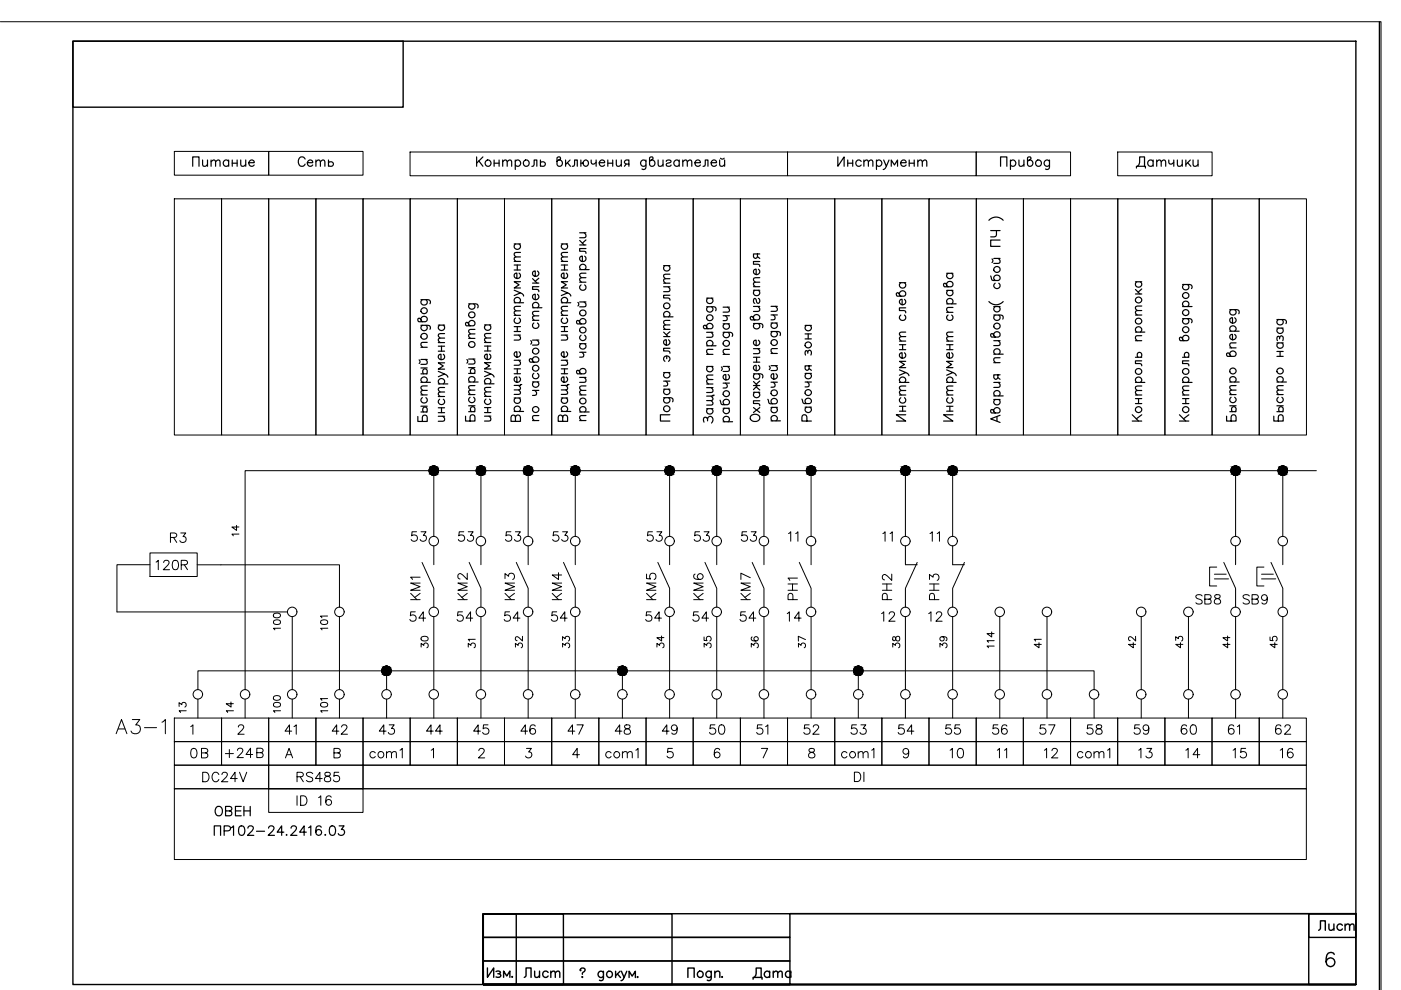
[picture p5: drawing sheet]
<svg xmlns="http://www.w3.org/2000/svg" width="297mm" height="210mm" viewBox="0 0 297 210" stroke-linecap="round" stroke-linejoin="round" font-family="sans-serif">
<defs><g id="words">
<g font-size="6.2">
<text x="23.6" y="156.6">A3-1</text>
<text x="122.1" y="209.2">докум.</text>
</g>
<g font-size="5.7">
<text x="176.7" y="37">Инструмент</text>
<text x="239.9" y="37">Датчики</text>
<text x="158.7" y="208.8">Дата</text>
</g>
<g font-size="5.3">
<text x="96.3" y="90.7" transform="rotate(-90 96.3 90.7)">инструмента</text>
<text x="35.3" y="116.4">R3</text>
<text x="86.4" y="116.1">53</text>
<text x="96.3" y="116.1">53</text>
<text x="106.2" y="116.1">53</text>
<text x="116.4" y="116.1">53</text>
<text x="136.2" y="116.1">53</text>
<text x="146.4" y="116.1">53</text>
<text x="156.3" y="116.1">53</text>
<text x="170.4" y="116.1" transform="rotate(-90 170.4 116.1)">11</text>
<text x="190.5" y="116.1" transform="rotate(-90 190.5 116.1)">11</text>
<text x="196.1" y="116.1">11</text>
<text x="32.1" y="122.1">120R</text>
<text x="90.3" y="128.4" transform="rotate(-90 90.3 128.4)">KM1</text>
<text x="110.4" y="128.4" transform="rotate(-90 110.4 128.4)">KM3</text>
<text x="120.3" y="128.4" transform="rotate(-90 120.3 128.4)">KM4</text>
<text x="140.4" y="128.4" transform="rotate(-90 140.4 128.4)">KM5</text>
<text x="150.3" y="128.4" transform="rotate(-90 150.3 128.4)">KM6</text>
<text x="170.4" y="128.4" transform="rotate(-90 170.4 128.4)">PH1</text>
<text x="200.4" y="128.4" transform="rotate(-90 200.4 128.4)">PH3</text>
<text x="252.6" y="129.5">SB8</text>
<text x="262.8" y="129.5">SB9</text>
<text x="86.1" y="133">54</text>
<text x="96" y="133">54</text>
<text x="106.2" y="133">54</text>
<text x="116.1" y="133">54</text>
<text x="136.2" y="133">54</text>
<text x="146" y="133">54</text>
<text x="155.9" y="133">54</text>
<text x="166.2" y="133">14</text>
<text x="185.9" y="133">12</text>
<text x="196.1" y="133">12</text>
<text x="39.5" y="161.9">0В</text>
<text x="46.9" y="161.9">+24В</text>
<text x="59.6" y="157">41</text>
<text x="69.5" y="157">42</text>
<text x="77.6" y="161.9">com1</text>
<text x="79.4" y="157">43</text>
<text x="89.6" y="157">44</text>
<text x="99.5" y="157">45</text>
<text x="109.7" y="157">46</text>
<text x="119.6" y="157">47</text>
<text x="127.7" y="161.9">com1</text>
<text x="129.5" y="157">48</text>
<text x="139.7" y="157">49</text>
<text x="149.6" y="157">50</text>
<text x="159.5" y="157">51</text>
<text x="169.7" y="157">52</text>
<text x="177.4" y="161.9">com1</text>
<text x="179.6" y="157">53</text>
<text x="189.4" y="157">54</text>
<text x="199.7" y="157">55</text>
<text x="200.4" y="161.9">10</text>
<text x="209.5" y="157">56</text>
<text x="219.4" y="157">57</text>
<text x="220.5" y="161.9">12</text>
<text x="227.5" y="161.9">com1</text>
<text x="229.7" y="157">58</text>
<text x="239.5" y="157">59</text>
<text x="240.6" y="161.9">13</text>
<text x="249.4" y="157">60</text>
<text x="250.5" y="161.9">14</text>
<text x="259.6" y="157">61</text>
<text x="260.7" y="161.9">15</text>
<text x="269.5" y="157">62</text>
<text x="270.6" y="161.9">16</text>
<text x="44.8" y="174.3">ОВЕН</text>
<text x="278.7" y="198.6">Лист</text>
<text x="102.3" y="208.5">Изм.</text>
<text x="110.4" y="208.5">Лист</text>
</g>
<g font-size="4.9">
<text x="39.9" y="36.3">Питание</text>
<text x="62.4" y="36.3">Сеть</text>
<text x="105.8" y="90.7" transform="rotate(-90 105.8 90.7)">инструмента</text>
<text x="100.2" y="128.4" transform="rotate(-90 100.2 128.4)">KM2</text>
<text x="160.2" y="128.4" transform="rotate(-90 160.2 128.4)">KM7</text>
<text x="190.1" y="128.4" transform="rotate(-90 190.1 128.4)">PH2</text>
<text x="112.2" y="138.6" transform="rotate(-90 112.2 138.6)">32</text>
<text x="142.2" y="138.6" transform="rotate(-90 142.2 138.6)">34</text>
<text x="172.2" y="138.6" transform="rotate(-90 172.2 138.6)">37</text>
<text x="202.1" y="138.6" transform="rotate(-90 202.1 138.6)">39</text>
<text x="262.1" y="138.6" transform="rotate(-90 262.1 138.6)">44</text>
<text x="50.8" y="152.4" transform="rotate(-90 50.8 152.4)">14</text>
<text x="214.5" y="161.9" transform="rotate(-90 214.5 161.9)">11</text>
<text x="42" y="166.9">DC24V</text>
<text x="62.1" y="166.9">RS485</text>
<text x="180.3" y="166.9">DI</text>
<text x="62.1" y="171.8">ID 16</text>
</g>
<g font-size="4.4">
<text x="51.9" y="115" transform="rotate(-90 51.9 115)">14</text>
<text x="60.7" y="134.8" transform="rotate(-90 60.7 134.8)">100</text>
<text x="70.6" y="134.8" transform="rotate(-90 70.6 134.8)">101</text>
<text x="92.1" y="138.6" transform="rotate(-90 92.1 138.6)">30</text>
<text x="102" y="138.6" transform="rotate(-90 102 138.6)">31</text>
<text x="122.1" y="138.6" transform="rotate(-90 122.1 138.6)">33</text>
<text x="152" y="138.6" transform="rotate(-90 152 138.6)">35</text>
<text x="161.9" y="138.6" transform="rotate(-90 161.9 138.6)">36</text>
<text x="191.9" y="138.6" transform="rotate(-90 191.9 138.6)">38</text>
<text x="212" y="138.6" transform="rotate(-90 212 138.6)">114</text>
<text x="221.9" y="138.6" transform="rotate(-90 221.9 138.6)">41</text>
<text x="242" y="138.6" transform="rotate(-90 242 138.6)">42</text>
<text x="251.9" y="138.6" transform="rotate(-90 251.9 138.6)">43</text>
<text x="272" y="138.6" transform="rotate(-90 272 138.6)">45</text>
<text x="40.6" y="152.4" transform="rotate(-90 40.6 152.4)">13</text>
<text x="60.7" y="152.4" transform="rotate(-90 60.7 152.4)">100</text>
<text x="70.6" y="152.4" transform="rotate(-90 70.6 152.4)">101</text>
</g>
</g></defs>
<g fill="none" stroke="#000" stroke-width=".3">
<path d="M15.5 8.7h272v200h-272zM15.5 8.7h70v14h-70zM292.5 4.6v205.3M102.5 193.7h17v15h-17h7v-15h-7v15v-15h40v15h-40zM102.5 198.7h65v5h-65zM102.5 193.7h65v5h-65zM277.5 193.7h10v15h-10zM277.5 193.7h10v5h-10zM102.5 208.7v-5h65v5h-65h185M145.8 207.2v-2h1.4v2M150.8 206.2a.64 .64 0 0 0-.9-.1 .64 .64 0 0 0 0 1 .64 .64 0 0 0 .9-.1M150.8 205.9v1.5a.52 .52 0 0 1-.3 .5 .52 .52 0 0 1-.5-.1"/>
<path d="M151.6 206.3l.4-.4 .5 .1 .1 1.2M151.6 205.9v1.3M153.1 207l-.1 .2h.2M282.9 202.4a.87 .87 0 0 0-1.3-.3 2.25 2.25 0 0 0 0 2.7 .93 .93 0 0 0 1.4-.4 .93 .93 0 0 0-.7-1.3 .93 .93 0 0 0-1.1 .9"/>
<circle cx="148.4" cy="206.6" r=".66"/>
</g>
<path d="M167.5 193.7h120" fill="none" stroke="#000" stroke-width=".36"/>
<g fill="none" stroke="#000" stroke-width=".21">
<path d="M.1 4.6h292.7v205.3M92 99.8v13.9M102 99.8v13.9M112 99.8v13.9M122 99.8v13.9M142 99.8v13.9M152 99.8v13.9M162 99.8v13.9M172 99.8v13.9M192 99.8v13.9M202 99.8v13.9M262 99.8v13.9"/>
<path d="M272 99.8v13.9M279.1 99.8h-227.1v46.4M31.8 117.2h10v5h-10zM31.8 119.7h-7v10h36.2M41.8 119.8h30.2v8.9M89.5 119.2l2.5 5.5v4M92 115.7v4M99.5 119.2l2.5 5.5v4M102 115.7v4M109.5 119.2l2.5 5.5v4M112 115.7v4M119.5 119.2l2.5 5.5v4"/>
<path d="M122 115.7v4M139.5 119.2l2.5 5.5v4M142 115.7v4M149.5 119.2l2.5 5.5v4M152 115.7v4M159.5 119.2l2.5 5.5v4M162 115.7v4M169.5 119.2l2.5 5.5v4M172 115.7v4M192 115.7v4h2.5M194.5 119.2l-2.5 5.5v4M202 115.7v4h2.5"/>
<path d="M204.5 119.2l-2.5 5.5v4M259.5 119.2l2.5 5.5v4M262 115.7v4M269.5 119.2l2.5 5.5v4M272 115.7v4M62 130.7v15.5M72 130.7v15.5M92 130.7v15.5M102 130.7v15.5M112 130.7v15.5M122 130.7v15.5M142 130.7v15.5"/>
<path d="M152 130.7v15.5M162 130.7v15.5M172 130.7v15.5M192 130.7v15.5M202 130.7v15.5M212 130.7v15.5M222 130.7v15.5M242 130.7v15.5M252 130.7v15.5M257.5 122.7h3M257.5 121.7h2.5M258 120.2h-1.5v4h1.5"/>
<path d="M262 130.7v15.5M267.5 122.7h3M267.5 121.7h2.5M268 120.2h-1.5v4h1.5M272 130.7v15.5M37 152.2h10v5h-10zM37 157.2h10v5h-10zM40.4 154.1l.5-.4v2M42 146.2v-4h190v4M47 152.2h10v5h-10zM47 157.2h10v5h-10zM50.5 154.1l.1-.2a.66 .66 0 0 1 .9-.1l.2 .5-1.3 1.4h1.4"/>
<path d="M57 152.2h10v5h-10zM57 157.2h10v5h-10zM67 152.2h10v5h-10zM67 157.2h10v5h-10zM70.8 159.6h.9a.54 .54 0 0 1 .4 .7l-.4 .4h-.9v-2h.9l.3 .2 .1 .4-.1 .2-.3 .1M77 152.2h10v5h-10zM77 157.2h10v5h-10zM82 142.2v4M82 148.2v4M87 152.2h10v5h-10zM87 157.2h10v5h-10zM91.4 159.1l.5-.4v2"/>
<path d="M92 148.2v4M97 152.2h10v5h-10zM97 157.2h10v5h-10zM101.5 159.2l.4-.5 .7 .2a.66 .66 0 0 1-.2 .8l-1 1h1.4M102 148.2v4M107 152.2h10v5h-10zM107 157.2h10v5h-10zM111.6 158.7h1.1l-.6 .7a.66 .66 0 0 1 .5 1.1 .66 .66 0 0 1-1.2-.2M112 148.2v4M117 152.2h10v5h-10zM117 157.2h10v5h-10zM122 148.2v4"/>
<path d="M127 152.2h10v5h-10zM127 157.2h10v5h-10zM132 142.2v4M132 148.2v4M137 152.2h10v5h-10zM137 157.2h10v5h-10zM142 148.2v4M142.6 158.7h-1l-.1 .8a.7 .7 0 0 1 1.1 0 .7 .7 0 0 1-.2 1.1 .7 .7 0 0 1-1-.3M147 152.2h10v5h-10zM147 157.2h10v5h-10zM152 148.2v4M152.6 159a.58 .58 0 0 0-.6-.3 .58 .58 0 0 0-.5 .4 1.2 1.2 0 0 0 .5 1.6 .62 .62 0 0 0 .7-.6 .62 .62 0 0 0-.6-.6 .62 .62 0 0 0-.7 .5"/>
<path d="M157 152.2h10v5h-10zM157 157.2h10v5h-10zM161.4 158.7h1.4l-1 2M162 148.2v4M167 152.2h10v5h-10zM167 157.2h10v5h-10zM171.6 158.8a.38 .38 0 0 0 .2 .6 .72 .72 0 0 1 .8 .3 .72 .72 0 0 1 0 .9 .79 .79 0 0 1-1.2-.3 .77 .77 0 0 1 1-.9 .4 .4 0 0 0 .2-.6zM172 148.2v4M177 152.2h10v5h-10zM177 157.2h10v5h-10zM182 142.2v4M182 148.2v4"/>
<path d="M187 152.2h10v5h-10zM187 157.2h10v5h-10zM192 148.2v4M192.7 159.4a.62 .62 0 0 1-.9 .5 .62 .62 0 0 1-.2-1 .62 .62 0 0 1 1 .1 1.88 1.88 0 0 1-.2 1.6 .58 .58 0 0 1-.9-.2M197 152.2h10v5h-10zM197 157.2h10v5h-10zM202 148.2v4M207 152.2h10v5h-10zM207 157.2h10v5h-10zM212 148.2v4M217 152.2h10v5h-10zM217 157.2h10v5h-10z"/>
<path d="M222 148.2v4M227 152.2h10v5h-10zM227 157.2h10v5h-10zM232 148.2v4M237 152.2h10v5h-10zM237 157.2h10v5h-10zM242 148.2v4M247 152.2h10v5h-10zM247 157.2h10v5h-10zM252 148.2v4M257 152.2h10v5h-10zM257 157.2h10v5h-10z"/>
<path d="M262 148.2v4M267 152.2h10v5h-10zM267 157.2h10v5h-10zM272 148.2v4M37 167.2h240v15h-240zM37 162.2h20v5h-20zM57 162.2h20v5h-20zM57 167.2h20v5h-20zM60.5 160.7l.8-2 .7 2M60.8 160h1M77 162.2h200v5h-200zM122.9 160h-1.5l1-1.3v2"/>
<circle cx="92" cy="99.8" r="1.01"/>
<circle cx="102" cy="99.8" r="1.01"/>
<circle cx="112" cy="99.8" r="1.01"/>
<circle cx="122" cy="99.8" r="1.01"/>
<circle cx="142" cy="99.8" r="1.01"/>
<circle cx="152" cy="99.8" r="1.01"/>
<circle cx="162" cy="99.8" r="1.01"/>
<circle cx="172" cy="99.8" r="1.01"/>
<circle cx="192" cy="99.8" r="1.01"/>
<circle cx="202" cy="99.8" r="1.01"/>
<circle cx="262" cy="99.8" r="1.01"/>
<circle cx="272" cy="99.8" r="1.01"/>
<circle cx="172" cy="114.7" r="1.01"/>
<circle cx="192" cy="114.7" r="1.01"/>
<circle cx="202" cy="114.7" r="1.01"/>
<circle cx="262" cy="114.7" r="1.01"/>
<circle cx="272" cy="114.7" r="1.01"/>
<circle cx="62" cy="129.7" r="1.01"/>
<circle cx="72" cy="129.7" r="1.01"/>
<circle cx="172" cy="129.7" r="1.01"/>
<circle cx="192" cy="129.7" r="1.01"/>
<circle cx="202" cy="129.7" r="1.01"/>
<circle cx="212" cy="129.7" r="1.01"/>
<circle cx="222" cy="129.7" r="1.01"/>
<circle cx="242" cy="129.7" r="1.01"/>
<circle cx="262" cy="129.7" r="1.01"/>
<circle cx="272" cy="129.7" r="1.01"/>
<circle cx="41.9" cy="147.2" r="1.01"/>
<circle cx="52" cy="147.2" r="1.01"/>
<circle cx="62" cy="147.2" r="1.01"/>
<circle cx="72" cy="147.2" r="1.01"/>
<circle cx="81.9" cy="142.2" r="1.01"/>
<circle cx="82" cy="147.2" r="1.01"/>
<circle cx="92" cy="147.2" r="1.01"/>
<circle cx="102" cy="147.2" r="1.01"/>
<circle cx="112" cy="147.2" r="1.01"/>
<circle cx="122" cy="147.2" r="1.01"/>
<circle cx="131.9" cy="142.2" r="1.01"/>
<circle cx="131.9" cy="147.2" r="1.01"/>
<circle cx="142" cy="147.2" r="1.01"/>
<circle cx="152" cy="147.2" r="1.01"/>
<circle cx="162" cy="147.2" r="1.01"/>
<circle cx="172" cy="147.2" r="1.01"/>
<circle cx="182" cy="142.2" r="1.01"/>
<circle cx="182" cy="147.2" r="1.01"/>
<circle cx="192" cy="147.2" r="1.01"/>
<circle cx="202" cy="147.2" r="1.01"/>
<circle cx="212" cy="147.2" r="1.01"/>
<circle cx="222" cy="147.2" r="1.01"/>
<circle cx="232" cy="147.2" r="1.01"/>
<circle cx="242" cy="147.2" r="1.01"/>
<circle cx="252" cy="147.2" r="1.01"/>
<circle cx="262" cy="147.2" r="1.01"/>
<circle cx="272" cy="147.2" r="1.01"/>
</g>
<g fill="#000" stroke="#000" stroke-width=".21">
<path d="M91.9 98.8h.4zM91.7 98.8h.6z"/>
<path d="M91.7 98.8l.7 .1zM91.5 98.9h.9z"/>
<path d="M91.5 98.9l1.1 .1zM91.4 99h1.2z"/>
<path d="M91.4 99l1.3 .1-.1-.1zM91.4 99l1.3 .1h-1.5z"/>
<path d="M91.2 99.1l1.6 .2-.1-.2zM91.2 99.1l1.6 .2h-1.7z"/>
<path d="M91.1 99.3l1.8 .1-.1-.1zM91.1 99.3l1.8 .1h-1.9z"/>
<path d="M91 99.4l1.9 .2v-.2zM91 99.4l1.9 .2h-1.9z"/>
<path d="M91 99.6l2 .2-.1-.2zM91 99.6l2 .2h-2z"/>
<path d="M91 100l1.9 .2v-.2zM91 100l1.9 .2h-1.9z"/>
<path d="M91 99.8l1.9 .2 .1-.2zM91 99.8l1.9 .2h-1.9z"/>
<path d="M101.9 98.8h.3zM101.7 98.8h.5z"/>
<path d="M101.7 98.8l.7 .1zM101.5 98.9h.9z"/>
<path d="M101.5 98.9l1.1 .1zM101.4 99h1.2z"/>
<path d="M101.4 99l1.3 .1-.1-.1zM101.2 99.1l.2-.1 1.3 .1z"/>
<path d="M101.2 99.1l1.6 .2-.1-.2zM101.2 99.1l1.6 .2h-1.7z"/>
<path d="M101.1 99.3l1.8 .1-.1-.1zM101.1 99.3l1.8 .1h-1.9z"/>
<path d="M101 99.4l2 .2-.1-.2zM101 99.4l2 .2h-2z"/>
<path d="M101 99.6l2 .2v-.2zM101 99.6l2 .2h-2z"/>
<path d="M101 99.8l2 .2v-.2zM101 99.8l2 .2h-2z"/>
<path d="M101 100l1.9 .2 .1-.2zM101 100l1.9 .2h-1.9z"/>
<path d="M111.9 98.8h.4zM111.7 98.8h.6z"/>
<path d="M111.7 98.8l.7 .1zM111.5 98.9h.9z"/>
<path d="M111.5 98.9l1.1 .1zM111.4 99h1.2z"/>
<path d="M111.4 99l1.3 .1-.1-.1zM111.4 99l1.3 .1h-1.5z"/>
<path d="M111.2 99.1l1.6 .2-.1-.2zM111.2 99.1l1.6 .2h-1.7z"/>
<path d="M111.1 99.3l1.8 .1-.1-.1zM111.1 99.3l1.8 .1h-1.9z"/>
<path d="M111 99.4l2 .2-.1-.2zM111 99.4l2 .2h-2z"/>
<path d="M111 99.6l2 .2v-.2zM111 99.6l2 .2h-2z"/>
<path d="M111 100l1.9 .2 .1-.2zM111 100l1.9 .2h-1.9z"/>
<path d="M111 99.8l2 .2v-.2zM111 99.8l2 .2h-2z"/>
<path d="M121.9 98.8h.3zM121.7 98.8h.5z"/>
<path d="M121.7 98.8l.7 .1zM121.5 98.9h.9z"/>
<path d="M121.5 98.9l1.1 .1zM121.4 99h1.2z"/>
<path d="M121.4 99l1.3 .1-.1-.1zM121.2 99.1l.2-.1 1.3 .1z"/>
<path d="M121.2 99.1l1.6 .2-.1-.2zM121.2 99.1l1.6 .2h-1.7z"/>
<path d="M121.1 99.3l1.8 .1-.1-.1zM121.1 99.3l1.8 .1h-1.9z"/>
<path d="M121 99.4l1.9 .2v-.2zM121 99.4l1.9 .2h-1.9z"/>
<path d="M121 99.6l2 .2-.1-.2zM121 99.6l2 .2h-2z"/>
<path d="M121 100l1.9 .2v-.2zM121 100l1.9 .2h-1.9z"/>
<path d="M121 99.8l1.9 .2 .1-.2zM121 99.8l1.9 .2h-1.9z"/>
<path d="M141.9 98.8h.3zM141.7 98.8h.5z"/>
<path d="M141.7 98.8l.7 .1zM141.5 98.9h.9z"/>
<path d="M141.5 98.9l1.1 .1zM141.4 99h1.2z"/>
<path d="M141.4 99l1.3 .1-.1-.1zM141.4 99l1.3 .1h-1.5z"/>
<path d="M141.2 99.1l1.6 .2-.1-.2zM141.2 99.1l1.6 .2h-1.7z"/>
<path d="M141.1 99.3l1.8 .1-.1-.1zM141.1 99.3l1.8 .1h-1.9z"/>
<path d="M141 99.4l1.9 .2v-.2zM141 99.4l1.9 .2h-1.9z"/>
<path d="M141 99.6l2 .2-.1-.2zM141 99.6l2 .2h-2z"/>
<path d="M141 100l1.9 .2v-.2zM141 100l1.9 .2h-1.9z"/>
<path d="M141 99.8l1.9 .2 .1-.2zM141 99.8l1.9 .2h-1.9z"/>
<path d="M151.9 98.8h.3zM151.7 98.8h.5z"/>
<path d="M151.7 98.8l.7 .1zM151.5 98.9h.9z"/>
<path d="M151.5 98.9l1.1 .1zM151.4 99h1.2z"/>
<path d="M151.4 99l1.3 .1-.1-.1zM151.2 99.1l.2-.1 1.3 .1z"/>
<path d="M151.2 99.1l1.6 .2-.1-.2zM151.2 99.1l1.6 .2h-1.7z"/>
<path d="M151.1 99.3l1.8 .1-.1-.1zM151.1 99.3l1.8 .1h-1.9z"/>
<path d="M151 99.4l2 .2-.1-.2zM151 99.4l2 .2h-2z"/>
<path d="M151 99.6l2 .2v-.2zM151 99.6l2 .2h-2z"/>
<path d="M151 100l1.9 .2 .1-.2zM151 100l1.9 .2h-1.9z"/>
<path d="M151 99.8l2 .2v-.2zM151 99.8l2 .2h-2z"/>
<path d="M161.9 98.8h.3zM161.7 98.8h.5z"/>
<path d="M161.7 98.8l.7 .1zM161.5 98.9h.9z"/>
<path d="M161.5 98.9l1.1 .1zM161.4 99h1.2z"/>
<path d="M161.4 99l1.3 .1-.1-.1zM161.4 99l1.3 .1h-1.5z"/>
<path d="M161.2 99.1l1.6 .2-.1-.2zM161.2 99.1l1.6 .2h-1.7z"/>
<path d="M161.1 99.3l1.8 .1-.1-.1zM161.1 99.3l1.8 .1h-1.9z"/>
<path d="M161 99.4l1.9 .2v-.2zM161 99.4l1.9 .2h-1.9z"/>
<path d="M161 99.6l2 .2-.1-.2zM161 99.6l2 .2h-2z"/>
<path d="M161 100l1.9 .2v-.2zM161 100l1.9 .2h-1.9z"/>
<path d="M161 99.8l1.9 .2 .1-.2zM161 99.8l1.9 .2h-1.9z"/>
<path d="M171.9 98.8h.3zM171.7 98.8h.5z"/>
<path d="M171.7 98.8l.7 .1zM171.5 98.9h.9z"/>
<path d="M171.5 98.9l1.1 .1zM171.4 99h1.2z"/>
<path d="M171.4 99l1.3 .1-.1-.1zM171.2 99.1l.2-.1 1.3 .1z"/>
<path d="M171.2 99.1l1.6 .2-.1-.2zM171.2 99.1l1.6 .2h-1.7z"/>
<path d="M171.1 99.3l1.8 .1-.1-.1zM171.1 99.3l1.8 .1h-1.9z"/>
<path d="M171 99.4l2 .2-.1-.2zM171 99.4l2 .2h-2z"/>
<path d="M171 99.6l2 .2v-.2zM171 99.6l2 .2h-2z"/>
<path d="M171 100l1.9 .2 .1-.2zM171 100l1.9 .2h-1.9z"/>
<path d="M171 99.8l2 .2v-.2zM171 99.8l2 .2h-2z"/>
<path d="M191.9 98.8h.3zM191.7 98.8h.5z"/>
<path d="M191.7 98.8l.7 .1zM191.5 98.9h.9z"/>
<path d="M191.5 98.9l1.1 .1zM191.4 99h1.2z"/>
<path d="M191.4 99l1.3 .1-.1-.1zM191.2 99.1l.2-.1 1.3 .1z"/>
<path d="M191.2 99.1l1.6 .2-.1-.2zM191.2 99.1l1.6 .2h-1.7z"/>
<path d="M191.1 99.3l1.8 .1-.1-.1zM191.1 99.3l1.8 .1h-1.9z"/>
<path d="M191 99.4l2 .2-.1-.2zM191 99.4l2 .2h-2z"/>
<path d="M191 99.6l2 .2v-.2zM191 99.6l2 .2h-2z"/>
<path d="M191 99.8l2 .2v-.2zM191 99.8l2 .2h-2z"/>
<path d="M191 100l1.9 .2 .1-.2zM191 100l1.9 .2h-1.9z"/>
<path d="M201.9 98.8h.4zM201.7 98.8h.6z"/>
<path d="M201.7 98.8l.7 .1zM201.5 98.9h.9z"/>
<path d="M201.5 98.9l1.1 .1zM201.4 99h1.2z"/>
<path d="M201.4 99l1.3 .1-.1-.1zM201.2 99.1l.2-.1 1.3 .1z"/>
<path d="M201.2 99.1l1.6 .2-.1-.2zM201.2 99.1l1.6 .2h-1.7z"/>
<path d="M201.1 99.3l1.8 .1-.1-.1zM201.1 99.3l1.8 .1h-1.9z"/>
<path d="M201 99.4l2 .2-.1-.2zM201 99.4l2 .2h-2z"/>
<path d="M201 99.6l2 .2v-.2zM201 99.6l2 .2h-2z"/>
<path d="M201 100l1.9 .2 .1-.2zM201 100l1.9 .2h-1.9z"/>
<path d="M201 99.8l2 .2v-.2zM201 99.8l2 .2h-2z"/>
<path d="M261.9 98.8h.3zM261.7 98.8h.5z"/>
<path d="M261.7 98.8l.7 .1zM261.5 98.9h.9z"/>
<path d="M261.5 98.9l1.1 .1zM261.4 99h1.2z"/>
<path d="M261.4 99l1.3 .1-.1-.1zM261.2 99.1l.2-.1 1.3 .1z"/>
<path d="M261.2 99.1l1.6 .2-.1-.2zM261.2 99.1l1.6 .2h-1.7z"/>
<path d="M261.1 99.3l1.8 .1-.1-.1zM261.1 99.3l1.8 .1h-1.9z"/>
<path d="M261 99.4l2 .2-.1-.2zM261 99.4l2 .2h-2z"/>
<path d="M261 99.6l2 .2v-.2zM261 99.6l2 .2h-2z"/>
<path d="M261 100l1.9 .2 .1-.2zM261 100l1.9 .2h-1.9z"/>
<path d="M261 99.8l2 .2v-.2zM261 99.8l2 .2h-2z"/>
<path d="M271.9 98.8h.4zM271.7 98.8h.6z"/>
<path d="M271.7 98.8l.7 .1zM271.5 98.9h.9z"/>
<path d="M271.5 98.9l1.1 .1zM271.4 99h1.2z"/>
<path d="M271.4 99l1.3 .1-.1-.1zM271.4 99l1.3 .1h-1.5z"/>
<path d="M271.2 99.1l1.6 .2-.1-.2zM271.2 99.1l1.6 .2h-1.7z"/>
<path d="M271.1 99.3l1.8 .1-.1-.1zM271.1 99.3l1.8 .1h-1.9z"/>
<path d="M271 99.4l2 .2-.1-.2zM271 99.4l2 .2h-2z"/>
<path d="M271 99.6l2 .2v-.2zM271 99.6l2 .2h-2z"/>
<path d="M271 100l1.9 .2 .1-.2zM271 100l1.9 .2h-1.9z"/>
<path d="M271 99.8l2 .2v-.2zM271 99.8l2 .2h-2z"/>
<path d="M91.7 100.7h.6zM91.7 100.7l.4 .1z"/>
<path d="M91.5 100.7h.9zM91.5 100.7h.8z"/>
<path d="M91.4 100.6h1.2zM91.4 100.6l1 .1z"/>
<path d="M91.2 100.5l1.4 .1 .1-.1zM91.2 100.5l1.4 .1h-1.2z"/>
<path d="M91.1 100.3l1.6 .2 .1-.2zM91.1 100.3l1.6 .2h-1.5z"/>
<path d="M91 100.2l1.8 .1 .1-.1zM91 100.2l1.8 .1h-1.7z"/>
<path d="M101.7 100.7h.5zM101.7 100.7l.4 .1z"/>
<path d="M101.5 100.7h.9zM101.5 100.7h.7z"/>
<path d="M101.4 100.6h1.2zM101.4 100.6l1 .1z"/>
<path d="M101.2 100.5l1.4 .1 .1-.1zM101.2 100.5l1.4 .1h-1.2z"/>
<path d="M101.1 100.3l1.6 .2 .1-.2zM101.1 100.3l1.6 .2h-1.5z"/>
<path d="M101 100.2l1.8 .1 .1-.1zM101 100.2l1.8 .1h-1.7z"/>
<path d="M111.7 100.7h.6zM111.7 100.7l.4 .1z"/>
<path d="M111.5 100.7h.9zM111.5 100.7h.8z"/>
<path d="M111.4 100.6h1.2zM111.4 100.6l1 .1z"/>
<path d="M111.2 100.5l1.4 .1 .1-.1zM111.2 100.5l1.4 .1h-1.2z"/>
<path d="M111.1 100.3l1.6 .2 .1-.2zM111.1 100.3l1.6 .2h-1.5z"/>
<path d="M111 100.2l1.8 .1 .1-.1zM111 100.2l1.8 .1h-1.7z"/>
<path d="M121.7 100.7h.5zM121.7 100.7l.4 .1z"/>
<path d="M121.5 100.7h.9zM121.5 100.7h.7z"/>
<path d="M121.4 100.6h1.2zM121.4 100.6l1 .1z"/>
<path d="M121.2 100.5l1.4 .1 .1-.1zM121.2 100.5l1.4 .1h-1.2z"/>
<path d="M121.1 100.3l1.6 .2 .1-.2zM121.1 100.3l1.6 .2h-1.5z"/>
<path d="M121 100.2l1.8 .1 .1-.1zM121 100.2l1.8 .1h-1.7z"/>
<path d="M141.7 100.7h.5zM141.7 100.7l.4 .1z"/>
<path d="M141.5 100.7h.9zM141.5 100.7h.7z"/>
<path d="M141.4 100.6h1.2zM141.4 100.6l1 .1z"/>
<path d="M141.2 100.5l1.4 .1 .1-.1zM141.2 100.5l1.4 .1h-1.2z"/>
<path d="M141.1 100.3l1.6 .2 .1-.2zM141.1 100.3l1.6 .2h-1.5z"/>
<path d="M141 100.2l1.8 .1 .1-.1zM141 100.2l1.8 .1h-1.7z"/>
<path d="M151.7 100.7h.5zM151.7 100.7l.4 .1z"/>
<path d="M151.5 100.7h.9zM151.5 100.7h.7z"/>
<path d="M151.4 100.6h1.2zM151.4 100.6l1 .1z"/>
<path d="M151.2 100.5l1.4 .1 .1-.1zM151.2 100.5l1.4 .1h-1.2z"/>
<path d="M151.1 100.3l1.6 .2 .1-.2zM151.1 100.3l1.6 .2h-1.5z"/>
<path d="M151 100.2l1.8 .1 .1-.1zM151 100.2l1.8 .1h-1.7z"/>
<path d="M161.7 100.7h.5zM161.7 100.7l.4 .1z"/>
<path d="M161.5 100.7h.9zM161.5 100.7h.7z"/>
<path d="M161.4 100.6h1.2zM161.4 100.6l1 .1z"/>
<path d="M161.2 100.5l1.4 .1 .1-.1zM161.2 100.5l1.4 .1h-1.2z"/>
<path d="M161.1 100.3l1.6 .2 .1-.2zM161.1 100.3l1.6 .2h-1.5z"/>
<path d="M161 100.2l1.8 .1 .1-.1zM161 100.2l1.8 .1h-1.7z"/>
<path d="M171.7 100.7h.5zM171.7 100.7l.4 .1z"/>
<path d="M171.5 100.7h.9zM171.5 100.7h.7z"/>
<path d="M171.4 100.6h1.2zM171.4 100.6l1 .1z"/>
<path d="M171.2 100.5l1.4 .1 .1-.1zM171.2 100.5l1.4 .1h-1.2z"/>
<path d="M171.1 100.3l1.6 .2 .1-.2zM171.1 100.3l1.6 .2h-1.5z"/>
<path d="M171 100.2l1.8 .1 .1-.1zM171 100.2l1.8 .1h-1.7z"/>
<path d="M191.7 100.7h.5zM191.7 100.7l.4 .1z"/>
<path d="M191.5 100.7h.9zM191.5 100.7h.7z"/>
<path d="M191.4 100.6h1.2zM191.4 100.6l1 .1z"/>
<path d="M191.2 100.5l1.4 .1 .1-.1zM191.2 100.5l1.4 .1h-1.2z"/>
<path d="M191.1 100.3l1.6 .2 .1-.2zM191.1 100.3l1.6 .2h-1.5z"/>
<path d="M191 100.2l1.8 .1 .1-.1zM191 100.2l1.8 .1h-1.7z"/>
<path d="M201.7 100.7h.6zM201.7 100.7l.4 .1z"/>
<path d="M201.5 100.7h.9zM201.5 100.7h.8z"/>
<path d="M201.4 100.6h1.2zM201.4 100.6l1 .1z"/>
<path d="M201.2 100.5l1.4 .1 .1-.1zM201.2 100.5l1.4 .1h-1.2z"/>
<path d="M201.1 100.3l1.6 .2 .1-.2zM201.1 100.3l1.6 .2h-1.5z"/>
<path d="M201 100.2l1.8 .1 .1-.1zM201 100.2l1.8 .1h-1.7z"/>
<path d="M261.7 100.7h.5zM261.7 100.7l.4 .1z"/>
<path d="M261.5 100.7h.9zM261.5 100.7h.7z"/>
<path d="M261.4 100.6h1.2zM261.4 100.6l1 .1z"/>
<path d="M261.2 100.5l1.4 .1 .1-.1zM261.2 100.5l1.4 .1h-1.2z"/>
<path d="M261.1 100.3l1.6 .2 .1-.2zM261.1 100.3l1.6 .2h-1.5z"/>
<path d="M261 100.2l1.8 .1 .1-.1zM261 100.2l1.8 .1h-1.7z"/>
<path d="M271.7 100.7h.6zM271.7 100.7l.4 .1z"/>
<path d="M271.5 100.7h.9zM271.5 100.7h.8z"/>
<path d="M271.4 100.6h1.2zM271.4 100.6l1 .1z"/>
<path d="M271.2 100.5l1.4 .1 .1-.1zM271.2 100.5l1.4 .1h-1.2z"/>
<path d="M271.1 100.3l1.6 .2 .1-.2zM271.1 100.3l1.6 .2h-1.5z"/>
<path d="M271 100.2l1.8 .1 .1-.1zM271 100.2l1.8 .1h-1.7z"/>
<path d="M81.8 141.2l.4 .1zM81.7 141.3h.5z"/>
<path d="M81.7 141.3h.7zM81.5 141.3h.9z"/>
<path d="M81.7 143.2h.5zM81.7 143.2h.3z"/>
<path d="M81.5 141.3l1 .1zM81.3 141.4h1.2z"/>
<path d="M81.5 143.1h.9zM81.5 143.1l.7 .1z"/>
<path d="M81.3 141.4l1.4 .2zM81.2 141.6h1.5z"/>
<path d="M81.3 143h1.2zM81.3 143l1.1 .1z"/>
<path d="M81.2 141.6l1.6 .1-.1-.1zM81.2 141.6l1.6 .1h-1.7z"/>
<path d="M81.2 142.9l1.3 .1 .2-.1zM81.2 142.9l1.3 .1h-1.2z"/>
<path d="M81.1 141.7l1.8 .2-.1-.2zM81.1 141.7l1.8 .2h-1.9z"/>
<path d="M81.1 142.8l1.6 .1 .1-.1zM81.1 142.8l1.6 .1h-1.5z"/>
<path d="M81 141.9l1.9 .2v-.2zM81 141.9l1.9 .2h-2z"/>
<path d="M81 142.6l1.8 .2 .1-.2zM81 142.6l1.8 .2h-1.7z"/>
<path d="M80.9 142.1l2 .1v-.1zM80.9 142.1l2 .1h-2z"/>
<path d="M80.9 142.4l2 .2v-.2zM80.9 142.4l2 .2h-1.9z"/>
<path d="M80.9 142.2l2 .2v-.2zM80.9 142.2l2 .2h-2z"/>
<path d="M131.9 141.2l.3 .1zM131.7 141.3h.5z"/>
<path d="M131.7 141.3h.7zM131.5 141.3h.9z"/>
<path d="M131.7 143.2h.5zM131.7 143.2h.4z"/>
<path d="M131.5 141.3l1.1 .1zM131.4 141.4h1.2z"/>
<path d="M131.5 143.1h.9zM131.5 143.1l.7 .1z"/>
<path d="M131.4 141.4l1.3 .2zM131.2 141.6h1.5z"/>
<path d="M131.4 143h1.2zM131.4 143l1 .1z"/>
<path d="M131.2 141.6l1.6 .1-.1-.1zM131.2 141.6l1.6 .1h-1.7z"/>
<path d="M131.2 142.9l1.4 .1 .1-.1zM131.2 142.9l1.4 .1h-1.2z"/>
<path d="M131.1 141.7l1.8 .2-.1-.2zM131.1 141.7l1.8 .2h-1.9z"/>
<path d="M131.1 142.8l1.6 .1 .1-.1zM131.1 142.8l1.6 .1h-1.5z"/>
<path d="M131 141.9l2 .2-.1-.2zM131 141.9l2 .2h-2z"/>
<path d="M131 142.6l1.8 .2 .1-.2zM131 142.6l1.8 .2h-1.7z"/>
<path d="M131 142.1l2 .1v-.1zM131 142.1l2 .1h-2z"/>
<path d="M131 142.4l1.9 .2 .1-.2zM131 142.4l1.9 .2h-1.9z"/>
<path d="M131 142.2l2 .2v-.2zM131 142.2l2 .2h-2z"/>
<path d="M181.9 141.2l.4 .1zM181.7 141.3h.6z"/>
<path d="M181.7 141.3h.7zM181.5 141.3h.9z"/>
<path d="M181.7 143.2h.6zM181.7 143.2h.4z"/>
<path d="M181.5 141.3l1.1 .1zM181.4 141.4h1.2z"/>
<path d="M181.5 143.1h.9zM181.5 143.1l.8 .1z"/>
<path d="M181.4 141.4l1.3 .2zM181.2 141.6h1.5z"/>
<path d="M181.4 143h1.2zM181.4 143l1 .1z"/>
<path d="M181.2 141.6l1.6 .1-.1-.1zM181.2 141.6l1.6 .1h-1.7z"/>
<path d="M181.2 142.9l1.4 .1 .1-.1zM181.2 142.9l1.4 .1h-1.2z"/>
<path d="M181.1 141.7l1.8 .2-.1-.2zM181.1 141.7l1.8 .2h-1.9z"/>
<path d="M181.1 142.8l1.6 .1 .1-.1zM181.1 142.8l1.6 .1h-1.5z"/>
<path d="M181 141.9l2 .2-.1-.2zM181 141.9l2 .2h-2z"/>
<path d="M181 142.6l1.8 .2 .1-.2zM181 142.6l1.8 .2h-1.7z"/>
<path d="M181 142.1l2 .1v-.1zM181 142.1l2 .1h-2z"/>
<path d="M181 142.4l1.9 .2 .1-.2zM181 142.4l1.9 .2h-1.9z"/>
<path d="M181 142.2l2 .2v-.2zM181 142.2l2 .2h-2z"/>
</g>
<g fill="none" stroke="#000" stroke-width=".21">
<path d="M37 32.1h20v5h-20zM57 32.1h20v5h-20zM86.9 32.2h80.1v5.1h-80.1zM167 32.2h40v5.1h-40zM207 32.2h20v5.1h-20zM237 32.2h20v5.1h-20zM37 42.2h10v50h-10zM47 42.2h10v50h-10zM57 42.2h10v50h-10zM67 42.2h10v50h-10zM77 42.2h10v50h-10zM87 42.2h10v50h-10z"/>
<path d="M97 42.2h10v50h-10zM107 42.2h10v50h-10zM117 42.2h10v50h-10zM127 42.2h10v50h-10zM137 42.2h10v50h-10zM147 42.2h10v50h-10zM157 42.2h10v50h-10zM167 42.2h10v50h-10zM177 42.2h10v50h-10zM187 42.2h10v50h-10zM197 42.2h10v50h-10zM207 42.2h10v50h-10z"/>
<path d="M217 42.2h10v50h-10zM227 42.2h10v50h-10zM237 42.2h10v50h-10zM247 42.2h10v50h-10zM257 42.2h10v50h-10zM267 42.2h10v50h-10z"/>
</g>
<g fill="none" stroke="#000" stroke-width=".25">
<path d="M101.1 33.3v2M101.5 34.1l.9 1.2M102.4 33.3l-1.3 1.3M104.8 34.6h1M104.8 33.9v1.4M105.8 33.9v1.4M106.6 34.3l.4-.4 .4 .1 .1 1.3M106.6 33.9v1.4M107.5 34.3l.5-.4 .4 .1 .1 1.3M109.2 34.2a.64 .64 0 0 1 1-.1 .64 .64 0 0 1 0 1 .64 .64 0 0 1-1-.1M109.2 33.9v2M112.8 35.3l.3-.1 .1-1.3h.6v1.4"/>
<path d="M114.6 34.5a.54 .54 0 0 1 .8-.1 .54 .54 0 0 1 0 .8l-.5 .1-.3-.2M114.6 33.9v1.4M118.5 33.9a.65 .65 0 0 1 .8 .4 .65 .65 0 0 1-.4 .8 .65 .65 0 0 1-.8-.2v-1.4l.6-.2 .2 .2-.1 .2-.7 .5M119.9 33.9v1.4M120.3 34.5l.7 .8M120.9 33.9l-1 1M121.3 35.3l.4-.1 .1-1.3h.6v1.4M123.2 34.6h.4a.62 .62 0 0 1 .8-.6 .62 .62 0 0 1 .3 1 .57 .57 0 0 1-.7 .2 .57 .57 0 0 1-.4-.6M123.2 33.9v1.4M125.3 33.9v.5l.3 .4h.3l.5-.4M126.4 33.9v1.4M127 34.5h1.2a.61 .61 0 0 0-.9-.5 .61 .61 0 0 0-.1 1 .61 .61 0 0 0 1 0"/>
<path d="M128.9 34.6h1M128.9 33.9v1.4M129.9 33.9v1.4M130.7 33.9l.1 1.3 .4 .1 .5-.4M131.7 33.9v1.4M132.8 34.8l-.4 .5M133.3 34.8l-.7-.1-.2-.3 .1-.3 .3-.2h.5v1.4M137 34.2a.64 .64 0 0 0-1-.1 .64 .64 0 0 0 0 1 .64 .64 0 0 0 1-.1M137 33.9v1.5a.52 .52 0 0 1-.4 .5 .52 .52 0 0 1-.5-.1M138.1 33.9a.65 .65 0 0 1 .8 .4 .65 .65 0 0 1-.3 .8 .65 .65 0 0 1-.9-.2v-1.4l.6-.2 .2 .2-.1 .2-.7 .5M139.5 33.9l.1 1.3 .5 .1 .5-.4M140.6 33.9v1.4"/>
<path d="M141.3 34.2a.59 .59 0 0 1 1 0l-.1 .2-.9 .3v.3a.61 .61 0 0 0 1 0M144 34.2a.64 .64 0 0 0-.9-.1 .64 .64 0 0 0 0 1 .64 .64 0 0 0 .9-.1M144 33.9v1.4M144.8 34.3l.5-.4 .3 .1 .1 1.3M144.8 33.9v1.4M145.7 34.3l.5-.4 .4 .1 .1 1.3M147.3 34.5h1.2a.62 .62 0 0 0-.9-.5 .62 .62 0 0 0-.2 1 .62 .62 0 0 0 1.1 0M149.1 35.3l.3-.1 .1-1.3h.6v1.4M150.8 34.5h1.1a.62 .62 0 0 0-.9-.5 .62 .62 0 0 0-.1 1 .62 .62 0 0 0 1 0M152.6 33.9l.1 1.3 .4 .1 .5-.4M152.8 33.5l.3 .2 .4-.2M153.6 33.9v1.4"/>
<path d="M212.1 35.3v-2h1.4v2M214.2 34.2a.64 .64 0 0 1 1-.1 .64 .64 0 0 1 0 1 .64 .64 0 0 1-1-.1M214.2 33.9v2M216 33.9l.1 1.3 .5 .1 .5-.4M217.1 33.9v1.4M218.2 33.9a.65 .65 0 0 1 .8 .4 .65 .65 0 0 1-.3 .8 .65 .65 0 0 1-.8-.2v-1.4l.5-.2 .2 .2-.1 .2-.6 .5M222.5 34.2a.64 .64 0 0 0-.9-.1 .64 .64 0 0 0 0 1 .64 .64 0 0 0 .9-.1M222.5 33.9v1.5a.52 .52 0 0 1-.3 .5 .52 .52 0 0 1-.5-.1M109 56.2h1.3M109 57.2h1.3M109 55.4h1.3M109 51.7h1.3"/>
<path d="M109.3 51.7a.64 .64 0 0 0-.1 1 .64 .64 0 0 0 .9 0 .64 .64 0 0 0 0-1M109.7 56.2v1M110.1 57.9a.63 .63 0 0 1 .1 .9 .63 .63 0 0 1-1 0 .63 .63 0 0 1 .2-.9h.2v1.1M110.3 59.7h-1.3l1.1 .7-1.1 .7h1.3M110.3 54.5l-1.2 .1-.1 .4 .4 .4M110.3 53.5l-1.2 .1-.1 .4 .4 .5M112.9 59.1l1 .9M113.9 57.5a.63 .63 0 0 1 .2 .9 .63 .63 0 0 1-1 0 .63 .63 0 0 1 .2-.9h.2v1.1M114.2 59l-.7 .6M119 56.2h1.3M119 57.2h1.3M119 55.4h1.3"/>
<path d="M119 51.7h1.3M119.3 51.7a.64 .64 0 0 0-.1 1 .64 .64 0 0 0 1 0 .64 .64 0 0 0-.1-1M119.7 56.2v1M120.1 57.9a.63 .63 0 0 1 .1 .9 .63 .63 0 0 1-1 0 .63 .63 0 0 1 .2-.9h.2v1.1M120.3 59.7h-1.3l1.1 .7-1.1 .7h1.3M120.3 54.5l-1.2 .1-.1 .4 .4 .4M120.3 53.5l-1.2 .1-.1 .4 .4 .5M122.9 59.8h1.3M122.9 57.2h2M122.9 51.9h1.3M122.9 51l1 .9M122.9 49.4h1.3"/>
<path d="M123.2 57.2a.64 .64 0 0 1-.1-1 .64 .64 0 0 1 1 0 .64 .64 0 0 1-.1 1M123.9 49.4l.3 .4-.1 .5-1.2 .1M124 54.3a.63 .63 0 0 1 .1 .9 .63 .63 0 0 1-1 0 .63 .63 0 0 1 .2-.9h.2v1.1M124.2 58.9l-1.2 .1-.1 .4 .4 .4M124.2 57.9l-1.2 .1-.1 .4 .4 .5M124.2 52.7h-1.3v.6l1.2 .1 .1 .3M124.2 50.9l-.7 .7M140.7 56.3h1.3M141 56.3a.64 .64 0 0 0-.1 1 .64 .64 0 0 0 .9 0 .64 .64 0 0 0-.1-1M142 59.1l-1.2 .1-.1 .4 .4 .4M142 58.1l-1.2 .1-.1 .4 .4 .5M160.6 53.8l-.1 .8-.3 .2-.4-.2v-.8h1.3"/>
<path d="M160.6 54.4l.5 .4M160.8 57.1a.63 .63 0 0 1 .1 .9 .63 .63 0 0 1-.9 0 .63 .63 0 0 1 .1-.9h.2v1.1M161.1 59.8l-1.3 .1v.4l.3 .5M161.1 58.9l-1.3 .1v.4l.3 .4M161.1 55.4h-1.3v.6h.9l.3 .1 .1 .4M190.7 59.9h1.3M191 59.9a.64 .64 0 0 0-.1 1 .64 .64 0 0 0 .9 0 .64 .64 0 0 0 0-1M200.7 57.9h1.3M201 57.9a.64 .64 0 0 0-.1 1 .64 .64 0 0 0 1 0 .64 .64 0 0 0-.1-1M209.7 46.7a2.01 2.01 0 0 1 3 0M210 58.5l.3 .9 1.4 .1a.63 .63 0 0 0 .1-1 .63 .63 0 0 0-1 0 .63 .63 0 0 0 .2 1M210 48.9h2"/>
<path d="M210.3 54.9l.2 .3-.2 .5M210.7 54.8h1.3M211.3 48.9l-.1 1.1-.4 .2h-.8M211.7 54.8l.3 .5-.1 .4-1.2 .2M212 50.9h-2v1.3h2M240.7 59.7h1.4M241 59.7a.64 .64 0 0 0-.1 1 .64 .64 0 0 0 1 0 .64 .64 0 0 0-.1-1M88.9 76.3l.2 .3-.2 .5M89.2 69h1.6a.52 .52 0 0 1 .4 .3 .52 .52 0 0 1 0 .5M89.2 67.8a.65 .65 0 0 1 .4-.8 .65 .65 0 0 1 .9 .4 .65 .65 0 0 1-.3 .8h-1.4l-.2-.6 .3-.1h.2l.4 .7M89.2 63.5h1.6a.54 .54 0 0 1 .5 .7l-.1 .2M89.2 79.3h1.4"/>
<path d="M89.2 78h1.4M89.2 76.2h1.4M89.2 73.6h1.4M89.5 69a.64 .64 0 0 0-.1 .9 .64 .64 0 0 0 1 0 .64 .64 0 0 0-.1-.9M89.5 63.5a.64 .64 0 0 0-.1 1 .64 .64 0 0 0 1 0 .64 .64 0 0 0-.1-1M89.8 79.3a.54 .54 0 0 1-.1-.9 .54 .54 0 0 1 .9 .2l-.2 .7M90.2 76.2l.4 .5-.1 .5-1.3 .1M90.6 72.6l-1.2 .1-.2 .5 .4 .4M99 76.2l.2 .3-.2 .5M99.4 68.7a.65 .65 0 0 1 .4-.8 .65 .65 0 0 1 .8 .3 .65 .65 0 0 1-.3 .9h-1.4l-.2-.6 .3-.2 .2 .1 .5 .7M99.4 64.4h1.5a.52 .52 0 0 1 .4 .3 .52 .52 0 0 1 0 .6M99.4 79.2h1.3"/>
<path d="M99.4 77.9h1.3M99.4 76.1h1.3M99.4 71.7h1.3M99.7 64.4a.64 .64 0 0 0-.1 1 .64 .64 0 0 0 .9 0 .64 .64 0 0 0-.1-1M99.9 79.2a.54 .54 0 0 1-.1-.8 .54 .54 0 0 1 .8-.1l.1 .6-.2 .3M100.3 76.1l.4 .5-.1 .5-1.2 .1M100.7 70.8l-1.2 .1-.1 .4 .3 .4M100.7 69.8l-1.2 .1-.1 .4 .3 .5M109 61.5l1.3 .6-1.3 .6M109 79.2h1.3M109 78.2h1.3M109 76.4h1.3"/>
<path d="M109 71h1.3M109 69.3h1.3M109 70.3h1.3M109 66.9h1.3M109 64.2h2M109.3 67.4a.64 .64 0 0 0-.1 1 .64 .64 0 0 0 .9 0 .64 .64 0 0 0 0-1M109.3 64.2a.64 .64 0 0 1-.1-.9 .64 .64 0 0 1 .9 0 .64 .64 0 0 1 0 .9M109.7 69.3v1M109.7 78.2v1M110 76.4l.3 .5-.1 .4-1.2 .1M110 71l.3 .5-.1 .5-1.2 .1M110.1 79.9a.63 .63 0 0 1 .1 1 .63 .63 0 0 1-1 0 .63 .63 0 0 1 .2-1h.2v1.2"/>
<path d="M110.1 74.6a.63 .63 0 0 1 .1 .9 .63 .63 0 0 1-1 0 .63 .63 0 0 1 .2-.9h.2v1.1M110.3 65.9l-1.2 .1-.1 .4 .4 .5M110.3 65l-1.2 .1-.1 .3 .4 .5M110.3 62.1l.6 .4 .1 .3M112.5 72.2l.2 .3-.2 .5M112.9 76.4a.65 .65 0 0 1 .4-.8 .65 .65 0 0 1 .8 .3 .65 .65 0 0 1-.2 .9h-1.5l-.2-.6 .3-.2 .2 .1 .5 .7M112.9 72.1h1.3M112.9 67.9h1.3M112.9 65.2h2M112.9 60h1.3M113.2 79.2a.64 .64 0 0 0-.1 .9 .64 .64 0 0 0 .9 0 .64 .64 0 0 0-.1-.9M113.2 68.5a.64 .64 0 0 0-.1 .9 .64 .64 0 0 0 .9 0 .64 .64 0 0 0-.1-.9"/>
<path d="M113.2 65.2a.64 .64 0 0 1-.1-.9 .64 .64 0 0 1 .9 0 .64 .64 0 0 1-.1 .9M113.9 72.1l.3 .5-.1 .5-1.2 .1M113.9 62.4a.63 .63 0 0 1 .2 .9 .63 .63 0 0 1-1 0 .63 .63 0 0 1 .2-.9h.2v1.1M114.2 67l-1.2 .1-.1 .4 .4 .4M114.2 66l-1.2 .1-.1 .4 .4 .5M114.2 60.8h-1.3v.6h1l.2 .1 .1 .3M119 61.5l1.3 .6-1.3 .6M119 79.2h1.3M119 78.2h1.3M119 76.4h1.3M119 71h1.3M119 69.3h1.3"/>
<path d="M119 70.3h1.3M119 66.9h1.3M119 64.2h2M119.3 67.4a.64 .64 0 0 0-.1 1 .64 .64 0 0 0 1 0 .64 .64 0 0 0-.1-1M119.3 64.2a.64 .64 0 0 1-.1-1 .64 .64 0 0 1 1 0 .64 .64 0 0 1-.1 1M119.7 69.3v1M119.7 78.2v1M120 76.4l.3 .5v.4l-1.3 .1M120 71l.3 .5v.5l-1.3 .1M120.1 79.9a.63 .63 0 0 1 .1 1 .63 .63 0 0 1-1 0 .63 .63 0 0 1 .2-1h.2v1.2M120.1 74.6a.63 .63 0 0 1 .1 .9 .63 .63 0 0 1-1 0 .63 .63 0 0 1 .2-.9h.2v1.1M120.3 65.9l-1.2 .1-.1 .4 .4 .5"/>
<path d="M120.3 65l-1.2 .1-.1 .3 .4 .5M120.3 62.1l.4 .2 .3 .5M122.5 64.1l.2 .3-.2 .5M122.9 78.9a.65 .65 0 0 1 .4-.8 .65 .65 0 0 1 .8 .3 .65 .65 0 0 1-.2 .9h-1.5l-.2-.6 .3-.2 .2 .1 .5 .7M122.9 68.3a.65 .65 0 0 1 .4-.8 .65 .65 0 0 1 .8 .3 .65 .65 0 0 1-.2 .9h-1.5l-.2-.6 .3-.2 .2 .1 .5 .7M122.9 74.7h1.3M122.9 72.9h1.3M122.9 64h1.3M123.2 72.9a.64 .64 0 0 0-.1 .9 .64 .64 0 0 0 1 0 .64 .64 0 0 0-.1-.9M123.2 71.1a.64 .64 0 0 0-.1 .9 .64 .64 0 0 0 1 0 .64 .64 0 0 0-.1-.9M123.2 60.4a.64 .64 0 0 0-.1 .9 .64 .64 0 0 0 1 0 .64 .64 0 0 0-.1-.9M123.4 74.7l.4 .5v.3l-.1 .1-.8 .1"/>
<path d="M123.9 64l.3 .5-.1 .5-1.2 .1M140.7 79h1.3M140.7 71.4h1.3M140.7 70.4l1 1M140.7 69.8h1.3M140.7 67.2h2M140.7 60.8h1.3M140.7 60h1.3M141 79a.64 .64 0 0 0-.1 .9 .64 .64 0 0 0 .9 0 .64 .64 0 0 0-.1-.9M141 76.6a.64 .64 0 0 1-.1-.9 .64 .64 0 0 1 .9 0 .64 .64 0 0 1-.1 .9M141 67.2a.64 .64 0 0 1-.1-1 .64 .64 0 0 1 .9 0 .64 .64 0 0 1-.1 1M141.4 75.5v.5"/>
<path d="M141.7 60.8l.3 .5-.1 .5h-1.2M141.7 72a.63 .63 0 0 1 .2 1 .63 .63 0 0 1-1 0 .63 .63 0 0 1 .2-1h.2v1.2M142 73.8h-1.3v.6h1l.2 .1 .1 .4M142 68.9l-1.2 .1-.1 .4 .4 .4M142 67.9l-1.2 .1-.1 .4 .4 .5M142 62.6h-1.3v.6h1l.2 .1 .1 .4M142 70.3l-.7 .7M149.8 69.3a.64 .64 0 0 1 .4-.8 .64 .64 0 0 1 .8 .4 .64 .64 0 0 1-.2 .8h-1.5l-.2-.6 .3-.2 .2 .1 .5 .7M149.8 65h1.5a.52 .52 0 0 1 .5 .3 .52 .52 0 0 1-.1 .6M149.8 77.7h1.4M149.8 75.1h1.4M149.8 73.3h2"/>
<path d="M149.8 70.5h1.4M149.8 63.2h1.4M150.1 77.7a.64 .64 0 0 0-.1 .9 .64 .64 0 0 0 1 0 .64 .64 0 0 0-.1-.9M150.1 73.3a.64 .64 0 0 1-.1-.9 .64 .64 0 0 1 1 0 .64 .64 0 0 1-.1 .9M150.1 65a.64 .64 0 0 0-.1 1 .64 .64 0 0 0 1 0 .64 .64 0 0 0-.1-1M150.1 63.2a.64 .64 0 0 0-.1 1 .64 .64 0 0 0 1 0 .64 .64 0 0 0-.1-1M150.8 70.5l.4 .4-.1 .5-1.3 .1M151.2 79.5l-1.3 .1-.1 .4 .4 .5M151.2 74.1h-1.1a.49 .49 0 0 0-.2 .7l.3 .3M152.9 77.8l.2 .3-.2 .5M153.3 70.5h1.5a.54 .54 0 0 1 .5 .6l-.1 .2M153.3 77.7h1.4"/>
<path d="M153.3 75.1h1.4M153.3 68.7h1.4M153.3 66.9h1.4M153.3 65.1h1.4M153.6 70.5a.64 .64 0 0 0-.1 .9 .64 .64 0 0 0 1 0 .64 .64 0 0 0-.1-.9M153.6 68.7a.64 .64 0 0 0-.1 .9 .64 .64 0 0 0 1 0 .64 .64 0 0 0-.1-.9M153.8 66.9l.4 .5v.3l-.1 .2-.8 .1M154.3 77.7l.4 .5-.1 .4-1.3 .2M154.3 65.1l.4 .5-.1 .5-1.3 .1M154.4 79.4a.63 .63 0 0 1 .1 1 .63 .63 0 0 1-.9 0 .63 .63 0 0 1 .1-1h.2v1.2M154.7 74.1l-1.3 .1-.1 .4 .4 .5M159.8 79.3h1.5a.53 .53 0 0 1 .4 .3 .53 .53 0 0 1 0 .5"/>
<path d="M159.8 68.6h1.5a.53 .53 0 0 1 .4 .3 .53 .53 0 0 1 0 .6M159.8 67.5a.64 .64 0 0 1 .3-.8 .64 .64 0 0 1 .8 .3 .64 .64 0 0 1-.2 .8h-1.4l-.2-.5 .3-.2 .2 .1 .4 .6M159.8 60.8h1.3M159.8 75.7h1.3M159.8 76.8h1.3M159.8 73.9h1.3M159.8 65h1.3M159.8 61.5h1.3M160 79.3a.64 .64 0 0 0-.1 .9 .64 .64 0 0 0 1 0 .64 .64 0 0 0-.1-.9M160 68.6a.64 .64 0 0 0-.1 .9 .64 .64 0 0 0 1 0 .64 .64 0 0 0-.1-.9M160 61.5a.64 .64 0 0 0-.1 1 .64 .64 0 0 0 1 0 .64 .64 0 0 0-.1-1M160.4 75.7v1.1"/>
<path d="M160.7 73.9l.4 .5-.1 .5-1.2 .1M160.7 65l.4 .5-.1 .4-1.2 .1M160.8 77.5a.63 .63 0 0 1 .1 .9 .63 .63 0 0 1-.9 0 .63 .63 0 0 1 .1-.9h.2v1.1M160.8 72.1a.63 .63 0 0 1 .1 1 .63 .63 0 0 1-.9 0 .63 .63 0 0 1 .1-1h.2v1.2M160.8 63.3a.57 .57 0 0 1 .3 .5 .57 .57 0 0 1-.4 .5l-.7-1a.62 .62 0 0 0 0 1M163.1 77.6l.2 .3-.2 .5M163.5 70.3h1.5a.53 .53 0 0 1 .5 .3 .53 .53 0 0 1-.1 .6M163.5 77.5h1.3M163.5 74.9h1.3M163.5 68.5h1.3M163.5 66.8h1.3M163.5 65h1.3"/>
<path d="M163.8 70.3a.64 .64 0 0 0-.1 .9 .64 .64 0 0 0 .9 0 .64 .64 0 0 0-.1-.9M163.8 68.5a.64 .64 0 0 0-.1 .9 .64 .64 0 0 0 .9 0 .64 .64 0 0 0-.1-.9M163.9 66.8l.4 .4-.1 .5-.7 .1M164.4 77.5l.4 .5-.1 .5-1.2 .1M164.4 65l.4 .4-.1 .5-1.2 .1M164.5 79.2a.63 .63 0 0 1 .2 1 .63 .63 0 0 1-1 0 .63 .63 0 0 1 .2-1h.1v1.2M164.8 73.9l-1.2 .1-.1 .5 .4 .4M170.7 79.2h1.3M170.7 70.8h1.3M170.7 71.9h1.3M170.7 69h1.3M171 79.2a.64 .64 0 0 0-.1 .9 .64 .64 0 0 0 .9 0 .64 .64 0 0 0-.1-.9"/>
<path d="M171 69a.64 .64 0 0 0-.1 .9 .64 .64 0 0 0 .9 0 .64 .64 0 0 0-.1-.9M171.3 74.6a.38 .38 0 0 1 .2-.3 .38 .38 0 0 1 .4 .1v.9M171.3 74.9v-.3l-.3-.3a.7 .7 0 0 0-.2 1M171.4 70.8v1.1M171.5 77.6v.7l-.3 .2-.4-.2-.1-.7h1.3M171.5 78.1l.5 .4M190.7 78.4l1.3 .6-1.3 .6M190.7 62.4a.65 .65 0 0 1 .4-.8 .65 .65 0 0 1 .8 .4 .65 .65 0 0 1-.2 .8h-1.5l-.2-.6 .3-.2 .2 .1 .5 .7M190.7 73.1h1.3M190.7 74.1h1.3M190.7 72.3h1.3M191 66.8a.64 .64 0 0 0-.1 .9 .64 .64 0 0 0 .9 0 .64 .64 0 0 0 0-.9"/>
<path d="M191.4 73.1v1M191.8 74.8a.63 .63 0 0 1 .1 .9 .63 .63 0 0 1-1 0 .63 .63 0 0 1 .2-.9h.2v1.1M191.8 63.5a.63 .63 0 0 1 .1 .9 .63 .63 0 0 1-1 0 .63 .63 0 0 1 .2-.9h.2v1.1M192 79l.4 .2 .3 .5M192 76.6h-1.3l1.1 .7-1.1 .6h1.3M192 71.4l-1.2 .1-.1 .4 .4 .4M192 70.4l-1.2 .1-.1 .4 .4 .5M192 65.3h-1.3v.5l1.2 .1 .1 .4M200.7 78.4l1.3 .6-1.3 .6M200.7 60.4a.65 .65 0 0 1 .4-.8 .65 .65 0 0 1 .8 .4 .65 .65 0 0 1-.2 .8h-1.5l-.1-.6 .2-.2 .2 .1 .5 .7M200.7 73.1h1.3M200.7 74.1h1.3"/>
<path d="M200.7 72.3h1.3M200.7 66.2h1.3M200.7 64.4h2M200.7 61.6h1.3M201 66.8a.64 .64 0 0 0-.1 .9 .64 .64 0 0 0 1 0 .64 .64 0 0 0-.1-.9M201 64.4a.64 .64 0 0 1-.1-.9 .64 .64 0 0 1 1 0 .64 .64 0 0 1-.1 .9M201 61.6a.64 .64 0 0 0-.1 .9 .64 .64 0 0 0 1 0 .64 .64 0 0 0-.1-.9M201.4 73.1v1M201.8 74.8a.63 .63 0 0 1 .1 .9 .63 .63 0 0 1-.9 0 .63 .63 0 0 1 .1-.9h.2v1.1M202 79l.6 .4 .1 .3M202 76.6h-1.3l1.1 .7-1.1 .6h1.3M202 71.4l-1.2 .1-.1 .4 .4 .4"/>
<path d="M202 70.4l-1.2 .1-.1 .4 .4 .5M202 65.2l-1.2 .1-.1 .5 .4 .4M209.7 63.9a2.01 2.01 0 0 0 3 0M210.7 71.1a.65 .65 0 0 1 .4-.8 .65 .65 0 0 1 .8 .3 .65 .65 0 0 1-.2 .9h-1.5l-.2-.6 .3-.2 .2 .1 .5 .7M210.7 66.8l1.8 .1 .2 .3-.1 .5M210.7 65h1.3M210.7 76.9h1.3M210.7 75.1h2M210.7 72.2h1.3M211 75.1a.64 .64 0 0 1-.1-.9 .64 .64 0 0 1 1 0 .64 .64 0 0 1-.1 .9M211 66.8a.64 .64 0 0 0-.1 .9 .64 .64 0 0 0 1 0 .64 .64 0 0 0-.1-.9M211 65a.64 .64 0 0 0-.1 .9 .64 .64 0 0 0 .9 0 .64 .64 0 0 0 0-.9"/>
<path d="M211 60a.64 .64 0 0 0-.1 1 .64 .64 0 0 0 1 0 .64 .64 0 0 0-.1-1M211.6 79.5l-.1 .7-.3 .2-.3-.1-.2-.3v-.5h1.3M211.7 72.2l.3 .5-.1 .5-1.2 .1M212 75.9h-1.2l-.1 .5 .4 .5M240.7 75.7h1.4M240.7 66.8h1.4M240.7 72.2h1.4M240.7 70.4h2M240.7 62.3h1.4M240.7 61.4l1 .9M241 70.4a.64 .64 0 0 1-.1-.9 .64 .64 0 0 1 1 0 .64 .64 0 0 1-.1 .9M241.3 75.7a.56 .56 0 0 1-.1-.7 .56 .56 0 0 1 .7-.2l.2 .3v.4l-.2 .2"/>
<path d="M242.1 76.5h-1.4v.6h1l.3 .1 .1 .4M242.1 71.2h-1.1a.49 .49 0 0 0-.2 .7l.3 .3M242.1 65.8l-1.3 .1-.1 .4 .4 .5M242.1 64.9l-1.3 .1-.1 .4 .4 .4M242.1 61.3l-.8 .6M250.7 71.9a.65 .65 0 0 1 .4-.8 .65 .65 0 0 1 .8 .3 .65 .65 0 0 1-.2 .8h-1.4l-.2-.5 .2-.2 .2 .1 .5 .6M250.7 67.6h1.6a.54 .54 0 0 1 .4 .6l-.1 .2M250.7 60.3h1.6a.54 .54 0 0 1 .4 .7l-.1 .2M250.7 75.7h1.4M250.7 65h2M251 67.6a.64 .64 0 0 0-.1 .9 .64 .64 0 0 0 1 0 .64 .64 0 0 0-.1-.9M251 65a.64 .64 0 0 1-.1-.9 .64 .64 0 0 1 1 0 .64 .64 0 0 1-.1 .9"/>
<path d="M251 60.3a.64 .64 0 0 0-.1 1 .64 .64 0 0 0 1 0 .64 .64 0 0 0-.1-1M251.3 75.7a.54 .54 0 0 1-.1-.7 .54 .54 0 0 1 .8-.1l.1 .6-.2 .2M252.1 76.5h-1.4v.6l1.3 .1 .1 .4M260.7 75.2a.64 .64 0 0 1 .4-.8 .64 .64 0 0 1 .8 .3 .64 .64 0 0 1-.2 .9h-1.4l-.2-.6 .3-.2 .1 .1 .5 .7M260.7 65.7h1.6a.53 .53 0 0 1 .4 .3 .53 .53 0 0 1-.1 .5M260.7 73.8h1.4M260.7 70.2h2M261 70.2a.64 .64 0 0 1-.1-.9 .64 .64 0 0 1 1 0 .64 .64 0 0 1-.1 .9M261 65.7a.64 .64 0 0 0-.1 .9 .64 .64 0 0 0 1 0 .64 .64 0 0 0-.1-.9M261.8 70.9a.63 .63 0 0 1 .1 .9 .63 .63 0 0 1-.9 0 .63 .63 0 0 1 .1-.9h.2v1.1M261.8 67.4a.63 .63 0 0 1 .1 .9 .63 .63 0 0 1-.9 0 .63 .63 0 0 1 .1-.9h.2v1.1M262.1 72.7h-1.1a.49 .49 0 0 0-.2 .8l.3 .3"/>
<path d="M270.7 67.7h1.6a.54 .54 0 0 1 .4 .7l-.1 .2M270.7 74.5h1.4M270.7 75.6h1.4M270.7 72.7h1.4M270.7 69.6h1.4M271 72.7a.64 .64 0 0 0-.1 .9 .64 .64 0 0 0 1 0 .64 .64 0 0 0-.1-.9M271 69.6a.64 .64 0 0 0-.1 .9 .64 .64 0 0 0 1 0 .64 .64 0 0 0-.1-.9M271 67.7a.64 .64 0 0 0-.1 1 .64 .64 0 0 0 1 0 .64 .64 0 0 0-.1-1M271.3 71.6a.39 .39 0 0 1 .3-.4 .39 .39 0 0 1 .4 .2v.8M271.3 71.9l-.1-.5-.2-.1a.65 .65 0 0 0-.2 .9M271.4 74.5v1.1M88.6 88.3v1.1h2v-.9a.52 .52 0 0 0-.5-.5 .52 .52 0 0 0-.6 .5v.9"/>
<path d="M89.2 87.3h1.4M89.2 86.1h1.4M89.2 83.7h1.4M89.2 81.1h2.1M89.5 84.3a.64 .64 0 0 0-.1 .9 .64 .64 0 0 0 1 0 .64 .64 0 0 0-.1-.9M89.5 81.1a.64 .64 0 0 1-.1-1 .64 .64 0 0 1 1 0 .64 .64 0 0 1-.1 1M89.8 87.3a.54 .54 0 0 1-.1-.7 .54 .54 0 0 1 .8-.1l.1 .6-.2 .2M90.6 82.8l-1.2 .1-.2 .4 .4 .4M90.6 81.8l-1.2 .1-.2 .4 .4 .5M98.7 88.2v1.1h2v-.9a.52 .52 0 0 0-.5-.5 .52 .52 0 0 0-.5 .5v.9M99.4 87.3h1.3M99.4 86h1.3"/>
<path d="M99.4 83.7h1.3M99.4 81h2M99.7 84.2a.64 .64 0 0 0-.1 1 .64 .64 0 0 0 .9 0 .64 .64 0 0 0-.1-1M99.7 81a.64 .64 0 0 1-.1-.9 .64 .64 0 0 1 .9 0 .64 .64 0 0 1-.1 .9M99.9 87.3a.54 .54 0 0 1-.1-.9 .54 .54 0 0 1 .9 .2l-.2 .7M100.7 82.7l-1.2 .1-.1 .4 .3 .5M100.7 81.8h-1.2l-.1 .4 .3 .5M109 87.2h2M109 84.4h1.3M109.3 88.5l-.1-.3-.3-.2-.4 .1-.2 .4v.8h2v-.8a.54 .54 0 0 0-.6-.5l-.4 .5v.8M109.3 87.2a.64 .64 0 0 1-.1-.9 .64 .64 0 0 1 .9 0 .64 .64 0 0 1 0 .9M109.3 84.4a.64 .64 0 0 0-.1 .9 .64 .64 0 0 0 .9 0 .64 .64 0 0 0 0-.9"/>
<path d="M110 82.7l.3 .5-.1 .3-1.2 .1M110 81.7l.3 .5-.1 .4-1.2 .1M110.6 81.5h-.3v.2h-1.3M112.9 81h1.3M112.9 89.2h1.3M112.9 82.8h1.3M113.2 81a.64 .64 0 0 0-.1 .9 .64 .64 0 0 0 .9 0 .64 .64 0 0 0-.1-.9M113.4 82.8l.3 .3 .1 .4-.4 .3h-.5M114.2 88.1h-1a.49 .49 0 0 0-.2 .8l.3 .3M119 87.2h2M119 84.4h1.3M119.3 88.5l-.4-.5-.5 .2-.1 1.1h2v-.8a.52 .52 0 0 0-.5-.5 .52 .52 0 0 0-.5 .5v.8"/>
<path d="M119.3 87.2a.64 .64 0 0 1-.1-.9 .64 .64 0 0 1 1 0 .64 .64 0 0 1-.1 .9M119.3 84.4a.64 .64 0 0 0-.1 .9 .64 .64 0 0 0 1 0 .64 .64 0 0 0-.1-.9M120 82.7l.3 .5v.3l-1.3 .1M120 81.7l.3 .5v.4l-1.3 .1M120.6 81.5h-.3v.2h-1.3M122.9 87.3h2M122.9 83.7h1.3M122.9 89.2h1.3M122.9 80h1.3M123.2 87.3a.64 .64 0 0 1-.1-.9 .64 .64 0 0 1 1 0 .64 .64 0 0 1-.1 .9M123.9 80l.3 .5-.1 .5-1.2 .1M124.2 88.1l-1.2 .1-.1 .5 .4 .5"/>
<path d="M124.2 82.8l-1.2 .1-.1 .4 .4 .4M124.2 81.8l-1.2 .1-.1 .4 .4 .5M140.7 84.3h1.5a.53 .53 0 0 1 .5 .3 .53 .53 0 0 1-.1 .6M140.7 82.5h1.3M140.7 80.8h1.3M141 84.3a.64 .64 0 0 0-.1 1 .64 .64 0 0 0 .9 0 .64 .64 0 0 0-.1-1M141 82.5a.64 .64 0 0 0-.1 1 .64 .64 0 0 0 .9 0 .64 .64 0 0 0-.1-1M141.2 80.8l.3 .5v.5h-.8M142 87.9h-2v1.4h2M149.3 89.5a.72 .72 0 0 1 .1-1l.4 .1 .2 .3a.6 .6 0 0 1 .8-.6 .6 .6 0 0 1 .4 .8l-.3 .6M149.8 86.6h1.4M149.8 82.2h1.4"/>
<path d="M149.8 81.4h1.4M150 88.9v.3M150.1 86.6a.64 .64 0 0 0-.1 1 .64 .64 0 0 0 1 0 .64 .64 0 0 0-.1-1M150.8 84.9l.4 .5-.1 .4-1.3 .1M150.8 84l.4 .5-.1 .4h-1.3M150.8 82.2l.4 .4-.1 .5-1.3 .1M151.2 80.5l-1.3 .1-.1 .3 .4 .5M151.4 83.8h-.2v.2h-1.4M152.7 84.9l.2 .8 1.4 .1a.63 .63 0 0 0 .1-.9 .63 .63 0 0 0-.9 0 .63 .63 0 0 0 .1 .9M153.3 89.4h2M153.3 86.6h1.4M153.3 81.2h1.4"/>
<path d="M153.6 89.4a.64 .64 0 0 1-.1-.9 .64 .64 0 0 1 1 0 .64 .64 0 0 1-.1 .9M153.6 86.6a.64 .64 0 0 0-.1 .9 .64 .64 0 0 0 1 0 .64 .64 0 0 0-.1-.9M153.8 81.2l.4 .5v.3l-.1 .2-.8 .1M159.2 88.2a1.06 1.06 0 0 1 1.1-.4 1.06 1.06 0 0 1 .8 1 1.05 1.05 0 0 1-1.2 .6 1.05 1.05 0 0 1-.8-1zM159.8 80.9l.8 .8-.8 .9M159.8 86.4l1.3 1.1M159.8 83.2h1.3M159.8 81.7h1.3M160 83.2a.64 .64 0 0 0-.1 .9 .64 .64 0 0 0 1 0 .64 .64 0 0 0-.1-.9M160.3 82l.8 .7M161.1 85h-1.3v.5h.9l.3 .2 .1 .3M161.1 86.4l-1.3 1.1"/>
<path d="M161.1 80.8l-.8 .7M162.8 84.7l.3 .8 1.3 .1a.63 .63 0 0 0 .2-.9 .63 .63 0 0 0-1 0 .63 .63 0 0 0 .2 .9M163.5 81h1.3M163.5 89.2h2M163.5 86.4h1.3M163.8 89.2a.64 .64 0 0 1-.1-.9 .64 .64 0 0 1 .9 0 .64 .64 0 0 1-.1 .9M163.8 86.4a.64 .64 0 0 0-.1 .9 .64 .64 0 0 0 .9 0 .64 .64 0 0 0-.1-.9M163.9 81l.3 .3 .1 .5-.4 .3h-.4M170 84.6l.3 .9 1.3 .1a.63 .63 0 0 0 .2-1 .63 .63 0 0 0-1 0 .63 .63 0 0 0 .2 1M170.7 81h1.3M170.7 86.3h1.3M171 86.3a.64 .64 0 0 0-.1 1 .64 .64 0 0 0 .9 0 .64 .64 0 0 0-.1-1"/>
<path d="M171.1 89.3v-.9a.54 .54 0 0 0-.7-.5l-.4 .5v.9h2M171.2 81l.3 .5v.5h-.8M190.7 86.1h1.3M190.7 83.7h1.3M190.7 87.2h1.3M190.7 81.1h2M191 84.3a.64 .64 0 0 0-.1 1 .64 .64 0 0 0 .9 0 .64 .64 0 0 0 0-1M191 81.1a.64 .64 0 0 1-.1-1 .64 .64 0 0 1 .9 0 .64 .64 0 0 1 0 1M191.4 86.1v1.1M192 87.9h-2l2 1.4h-2M192 82.8l-1.2 .1-.1 .4 .4 .4M192 81.8l-1.2 .2-.1 .3 .4 .5"/>
<path d="M200.7 86.1h1.3M200.7 83.7h1.3M200.7 87.2h1.3M200.7 81.1h2M201 84.3a.64 .64 0 0 0-.1 1 .64 .64 0 0 0 1 0 .64 .64 0 0 0-.1-1M201 81.1a.64 .64 0 0 1-.1-1 .64 .64 0 0 1 1 0 .64 .64 0 0 1-.1 1M201.4 86.1v1.1M202 87.9h-1.9l1.9 1.4h-1.9M202 82.8l-1.2 .1-.1 .4 .4 .4M202 81.8l-1.2 .2-.1 .3 .4 .5M210.7 87.2a.65 .65 0 0 1 .4-.8 .65 .65 0 0 1 .8 .3 .65 .65 0 0 1-.2 .9h-1.5l-.2-.6 .3-.2 .2 .1 .5 .7M210.7 81.1h1.3"/>
<path d="M210.7 84.7h1.3M210.7 83.9h2M211 84.7a.64 .64 0 0 0-.1 .9 .64 .64 0 0 0 .9 0 .64 .64 0 0 0 0-.9M211 83.9a.64 .64 0 0 1-.1-.9 .64 .64 0 0 1 1 0 .64 .64 0 0 1-.1 .9M211.4 88.3v1M211.6 80l.4 .4M211.7 81.1l.3 .5-.1 .4-1.2 .1M212 88l-2 .8 2 .8M240.1 87.9l1.3 1.4M240.1 89.3h2M240.7 83.7h1.4M240.7 81.1h2"/>
<path d="M240.7 84.5h1.4M240.7 85.6h1.4M241 81.1a.64 .64 0 0 1-.1-1 .64 .64 0 0 1 1 0 .64 .64 0 0 1-.1 1M241.4 84.5v1.1M242.1 82.8l-1.3 .1-.1 .4 .4 .4M242.1 81.8l-1.3 .2-.1 .3 .4 .5M242.1 87.9l-1.2 .9M250.1 89.3h2M250.1 87.9l1.3 1.4M250.7 83.7h1.4M250.7 81.1h2M250.7 84.5h1.4"/>
<path d="M250.7 85.6h1.4M251 81.1a.64 .64 0 0 1-.1-1 .64 .64 0 0 1 1 0 .64 .64 0 0 1-.1 1M251.4 84.5v1.1M252.1 82.8l-1.3 .1-.1 .4 .4 .4M252.1 81.8l-1.3 .2-.1 .3 .4 .5M252.1 87.9l-1.2 .9M260.1 88.2v1.1h2v-.9a.54 .54 0 0 0-.7-.5l-.4 .5v.9M260.7 87.3h1.4M260.7 86h1.4M260.7 83.7h1.4M260.7 81h2M261 84.2a.64 .64 0 0 0-.1 1 .64 .64 0 0 0 1 0 .64 .64 0 0 0-.1-1"/>
<path d="M261 81a.64 .64 0 0 1-.1-.9 .64 .64 0 0 1 1 0 .64 .64 0 0 1-.1 .9M261.3 87.3a.54 .54 0 0 1-.1-.9 .54 .54 0 0 1 .9 .2l-.2 .7M262.1 82.7l-1.3 .1-.1 .4 .4 .5M262.1 81.8h-1.3l-.1 .4 .4 .5M270.1 88.2v1.1h2v-.9a.52 .52 0 0 0-.6-.5 .52 .52 0 0 0-.5 .5v.9M270.7 87.3h1.4M270.7 86h1.4M270.7 83.7h1.4M270.7 81h2M271 84.2a.64 .64 0 0 0-.1 1 .64 .64 0 0 0 1 0 .64 .64 0 0 0-.1-1M271 81a.64 .64 0 0 1-.1-.9 .64 .64 0 0 1 1 0 .64 .64 0 0 1-.1 .9M271.3 87.3a.54 .54 0 0 1-.1-.9 .54 .54 0 0 1 .9 .2l-.2 .7"/>
<path d="M272.1 82.7l-1.3 .1-.1 .4 .4 .5M272.1 81.8h-1.3l-.1 .4 .4 .5M45.4 177.1v-2h1.4v2M47.5 176.2h.9a.54 .54 0 0 0 .5-.7l-.5-.4h-.9v2M49.1 175.5l.4-.4v2M50.8 175.2a.63 .63 0 0 1 1 .3 1.02 1.02 0 0 1-.7 1.6 1.08 1.08 0 0 1-.4-1.6zM52.6 175.6l.3-.5 .7 .2a.66 .66 0 0 1-.2 .9l-.9 .9h1.3M54.4 176.2h1.7M56.9 175.6l.4-.5 .7 .2a.66 .66 0 0 1-.2 .9l-.9 .9h1.3M60.2 176.4h-1.4l.9-1.3v2M60.8 176.9v.2l.1-.1M61.7 175.6l.4-.5 .7 .2a.66 .66 0 0 1-.2 .9l-1 .9h1.4"/>
<path d="M64.9 176.4h-1.4l1-1.3v2M65.4 175.5l.5-.4v2M68.1 175.4a.58 .58 0 0 0-.6-.3 .58 .58 0 0 0-.5 .4 1.2 1.2 0 0 0 .5 1.6 .62 .62 0 0 0 .7-.6 .62 .62 0 0 0-.6-.6 .62 .62 0 0 0-.6 .5M68.9 176.9v.2l.2-.1M70.1 175.2a.63 .63 0 0 1 .9 .3 1.02 1.02 0 0 1-.6 1.6 1.08 1.08 0 0 1-.5-1.6zM71.9 175.1h1l-.5 .8a.66 .66 0 0 1 .5 1 .66 .66 0 0 1-1.2-.2"/>
<circle cx="103.4" cy="34.6" r=".66"/>
<circle cx="111.5" cy="34.6" r=".66"/>
<circle cx="220.1" cy="34.6" r=".66"/>
<circle cx="211.4" cy="57.2" r=".66"/>
<circle cx="89.9" cy="71.3" r=".66"/>
<circle cx="89.9" cy="65.9" r=".66"/>
<circle cx="100" cy="66.8" r=".66"/>
<circle cx="100" cy="73.1" r=".66"/>
<circle cx="113.6" cy="74.5" r=".66"/>
<circle cx="113.6" cy="78.1" r=".66"/>
<circle cx="123.6" cy="70" r=".66"/>
<circle cx="123.6" cy="66.4" r=".66"/>
<circle cx="141.3" cy="64.9" r=".66"/>
<circle cx="150.5" cy="67.4" r=".66"/>
<circle cx="154" cy="72.8" r=".66"/>
<circle cx="164.1" cy="72.6" r=".66"/>
<circle cx="171.3" cy="73.2" r=".66"/>
<circle cx="211.4" cy="69.2" r=".66"/>
<circle cx="241.4" cy="78.8" r=".66"/>
<circle cx="241.4" cy="68.1" r=".66"/>
<circle cx="241.4" cy="63.6" r=".66"/>
<circle cx="251.4" cy="78.8" r=".66"/>
<circle cx="251.4" cy="62.7" r=".66"/>
<circle cx="251.4" cy="69.9" r=".66"/>
<circle cx="251.4" cy="66.3" r=".66"/>
<circle cx="261.4" cy="78.7" r=".66"/>
<circle cx="271.4" cy="78.7" r=".66"/>
<circle cx="113.6" cy="86.9" r=".66"/>
<circle cx="123.6" cy="85.1" r=".66"/>
<circle cx="141.3" cy="86.7" r=".66"/>
<circle cx="154" cy="83.5" r=".66"/>
<circle cx="164.1" cy="83.3" r=".66"/>
<circle cx="171.3" cy="83.3" r=".66"/>
<circle cx="241.4" cy="86.9" r=".66"/>
<circle cx="251.4" cy="86.9" r=".66"/>
</g>
<use href="#words"/>
</svg>
